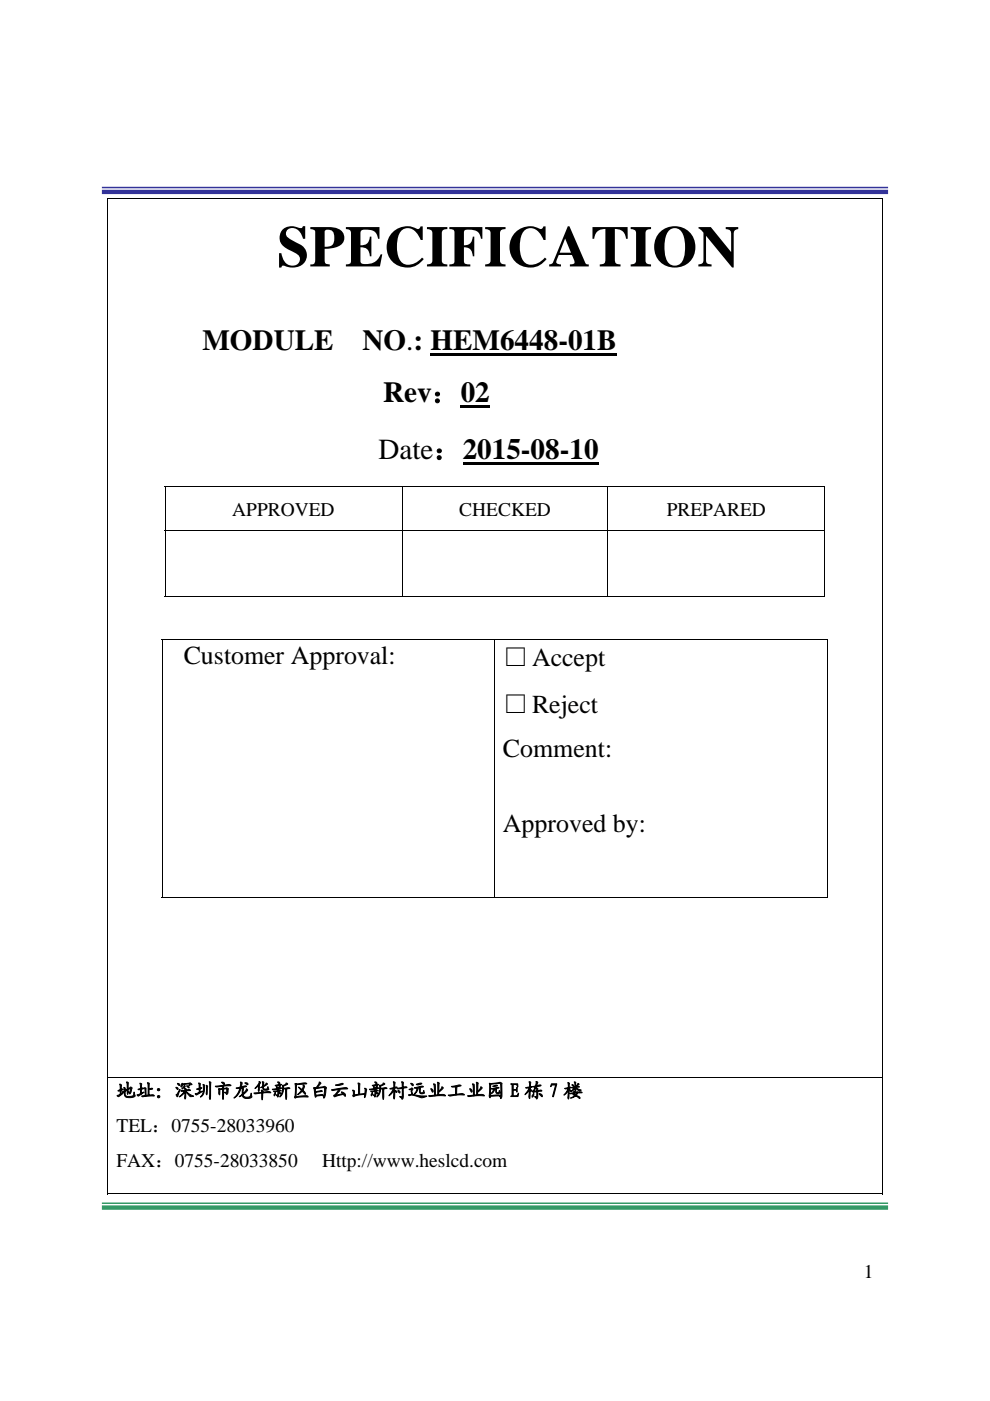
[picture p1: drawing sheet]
<svg xmlns="http://www.w3.org/2000/svg" width="210mm" height="297mm" viewBox="0 0 210 297" stroke-linecap="round" stroke-linejoin="round" font-family="sans-serif">
<defs><g id="words">
<text font-size="12.4" x="58.8" y="56.5">SPECIFICATION</text>
<g font-size="6.2">
<text x="42.9" y="74.2">MODULE</text>
<text x="76.9" y="74.2">NO.: HEM6448-01B</text>
<text x="81.3" y="85.3">Rev：02</text>
<text x="80.3" y="97.3">Date：2015-08-10</text>
</g>
<g font-size="5.5">
<text x="39" y="140.8">Customer Approval:</text>
<text x="106.7" y="141.2">□Accept</text>
<text x="106.7" y="151.1">□Reject</text>
<text x="106.7" y="160.6">Comment:</text>
<text x="106.7" y="176.3">Approved by:</text>
</g>
<g font-size="4.1">
<text x="49.3" y="109.3">APPROVED</text>
<text x="97.4" y="109.3">CHECKED</text>
<text x="141.4" y="109.3">PREPARED</text>
<text x="24.7" y="232.7">地址：深圳市龙华新区白云山新村远业工业园 E 栋 7 楼</text>
<text x="24.7" y="240.1">TEL：0755-28033960</text>
<text x="24.7" y="247.5">FAX：0755-28033850</text>
<text x="68.3" y="247.5">Http://www.heslcd.com</text>
<text x="183.2" y="271">1</text>
</g>
</g></defs>
<g fill="#000">
<path d="M22.8 42l.1 .2zM187 42h.2v.2h-.2zM91.3 74.9h39.5v.6h-39.5zM98 63.3h32.5v.6h-32.5zM97.7 86h6.2v.6h-6.2zM98.1 98h28.8v.6h-28.8zM34.9 103.1h.2v.2h-.2zM174.8 103.1h.2v.2h-.2zM34.3 135.5h.2v.2h-.2zM174.8 126.4h.2v.2h-.2zM175.5 135.5h.1v.2h-.1zM175.5 190.2l.1 .2z"/>
<path d="M187 253h.2v.2h-.2z"/>
</g>
<g fill="none" stroke="#000" stroke-width=".21">
<path d="M22.8 42.1h164.4M22.8 42.2v186.1M187.1 42.2v186.1M34.9 103.2h140.1M34.9 112.5h140.1M35 103.3v9.2M35 112.6v14M85.3 103.3v9.2M85.3 112.6v14M128.9 103.3v9.2M128.9 112.6v14M174.9 103.3v9.2"/>
<path d="M174.9 112.6v14M34.3 135.6h141.3M34.4 135.7v54.7M34.9 126.5h50.3M85.4 126.5h43.5M104.8 135.7v54.7M129 126.5h45.8M175.6 135.7v54.7M34.3 190.3h70.4M104.9 190.3h70.6M22.8 228.4h164.4M22.8 228.5v24.7"/>
<path d="M187.1 228.5v24.7M22.8 253.1h164.2"/>
</g>
<path d="M38.1 43.7h138.3v20.3h-138.3z" fill="#fff"/>
<path d="M21.6 255h166.8v.3h-166.8zM21.6 255.6h166.8v.9h-166.8z" fill="#396"/>
<path d="M21.6 39.6h166.8v.3h-166.8zM21.6 40.2h166.8v.9h-166.8z" fill="#339"/>
<use href="#words"/>
</svg>
